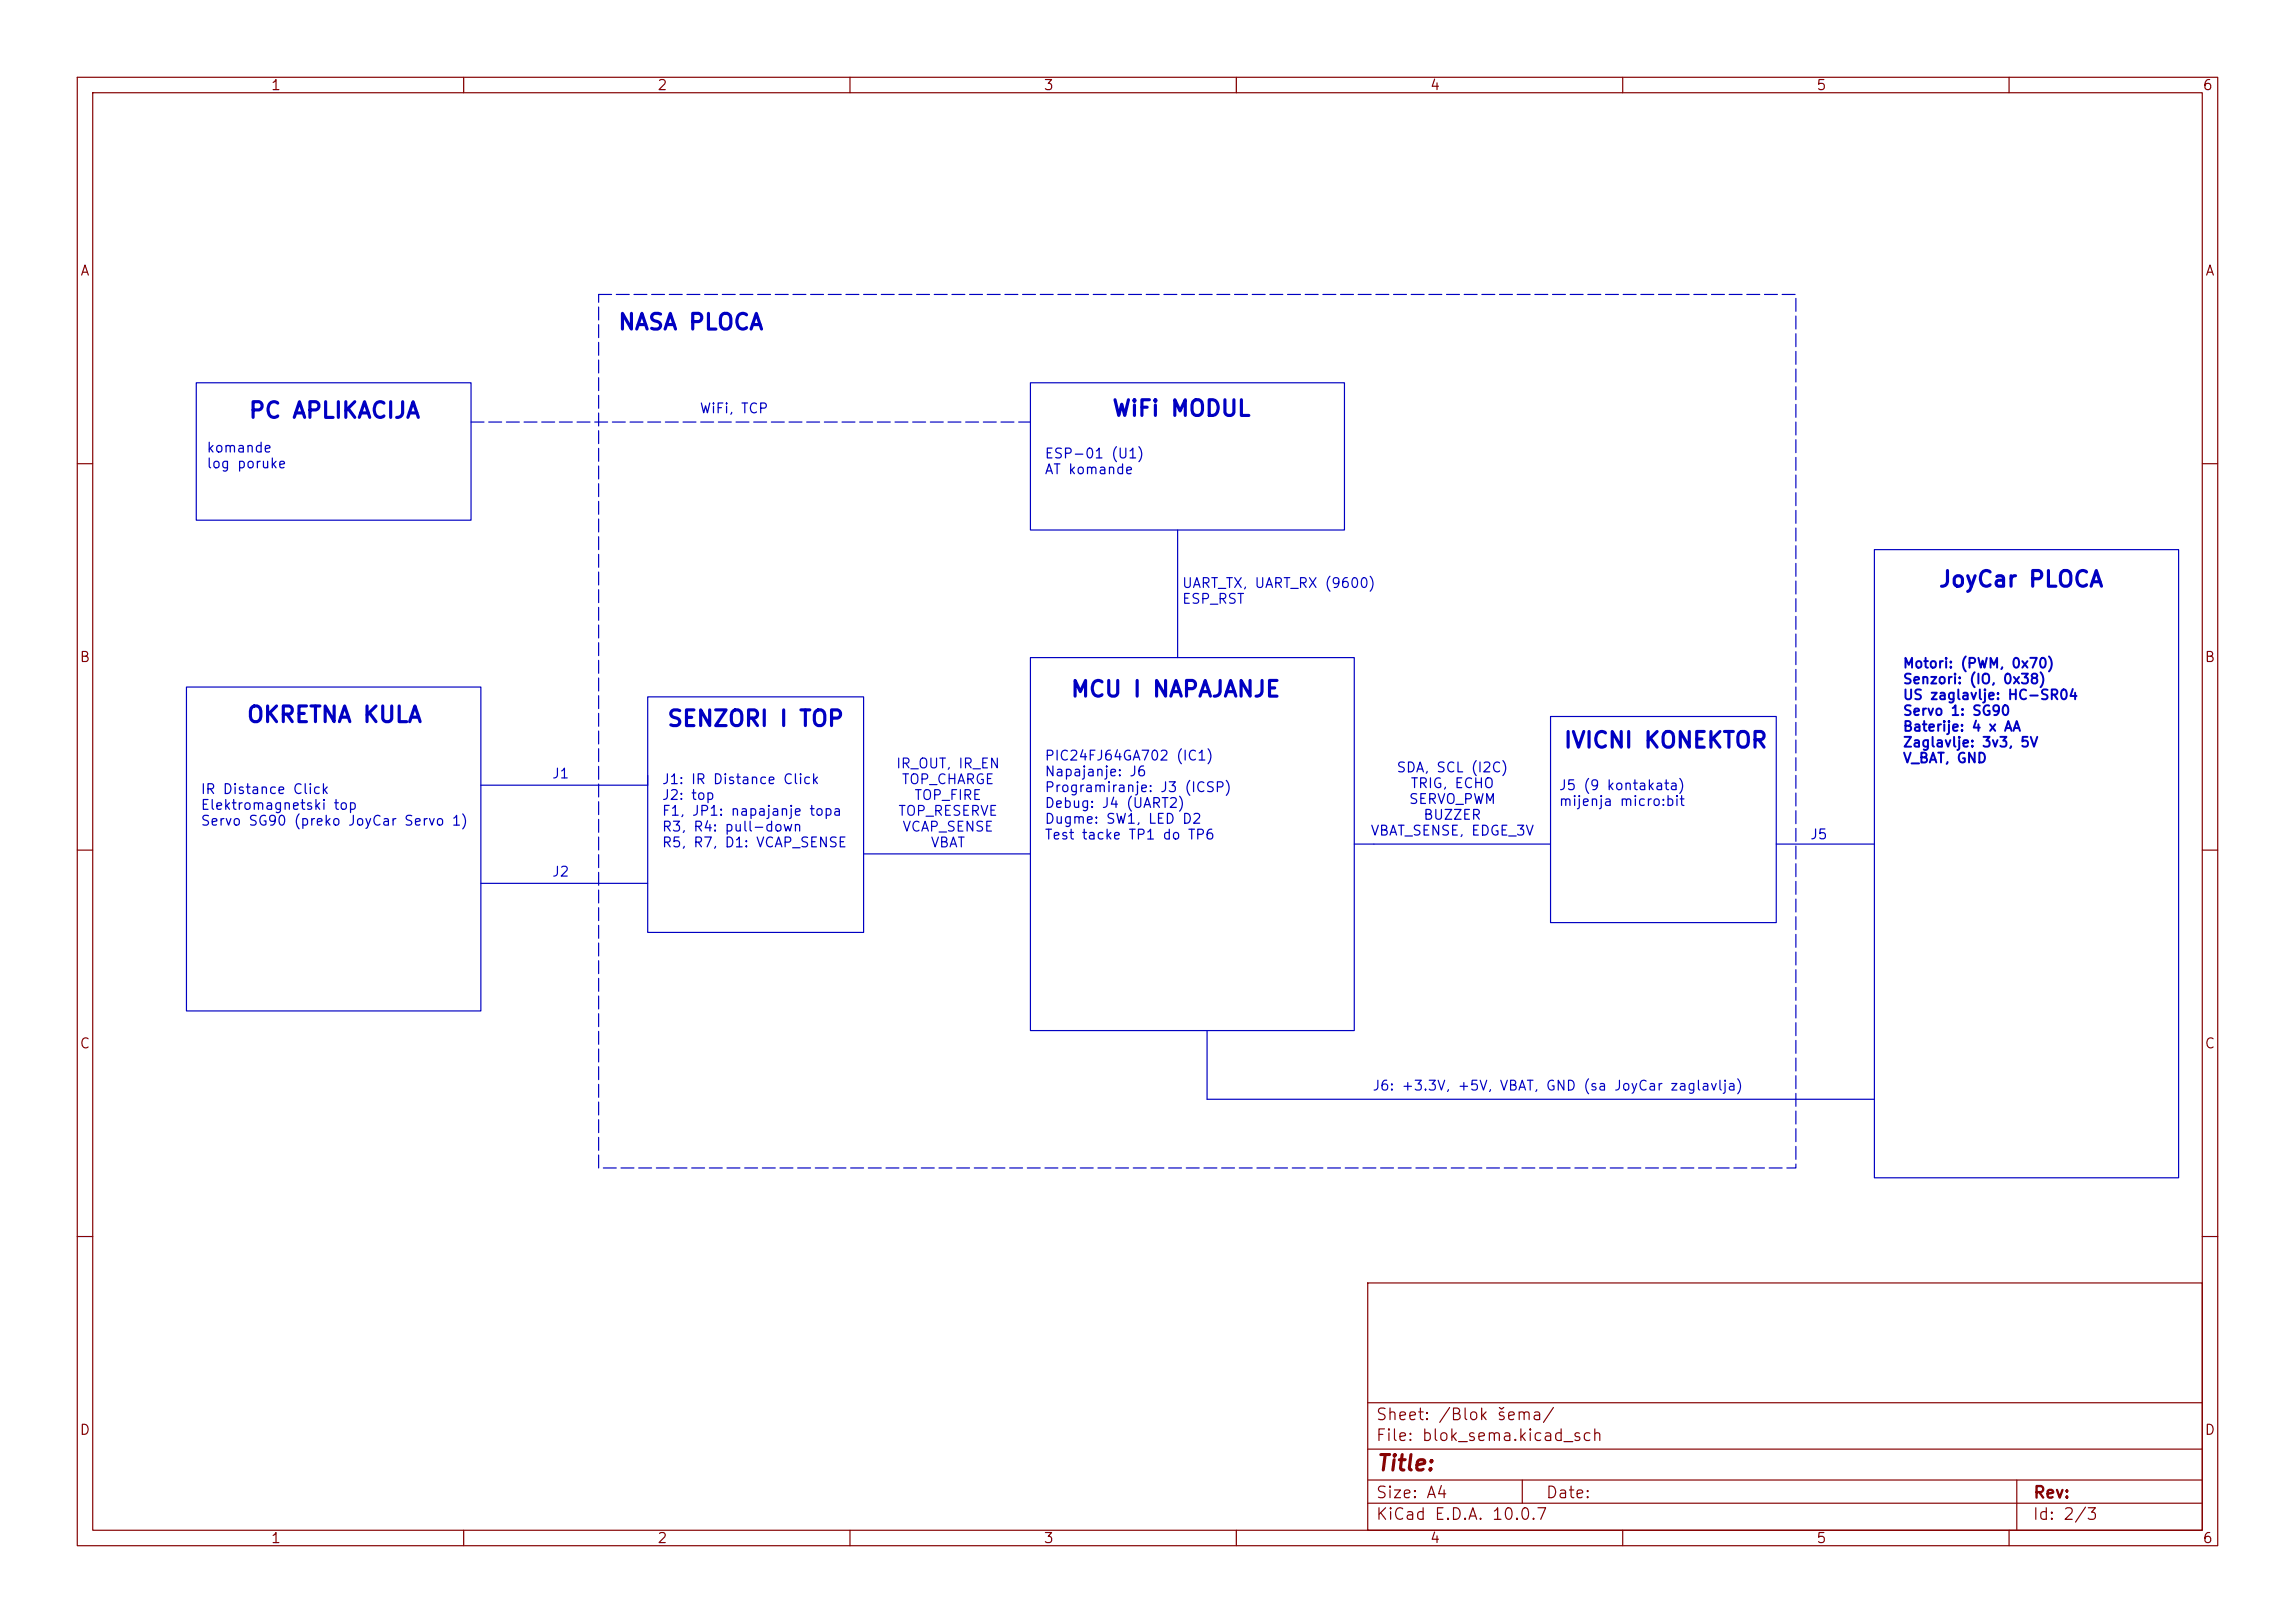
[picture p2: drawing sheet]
<svg xmlns="http://www.w3.org/2000/svg" width="297mm" height="210mm" viewBox="0 0 297 210" stroke-linecap="round" stroke-linejoin="round" font-family="sans-serif">
<defs><g id="words">
<g font-size="2" fill="#0000c2">
<text x="79.9" y="43.2">NASA PLOCA</text>
<text x="32.1" y="54.6">PC APLIKACIJA</text>
<text x="143.8" y="54.4">WiFi MODUL</text>
<text x="250.8" y="76.5">JoyCar PLOCA</text>
<text x="31.8" y="94">OKRETNA KULA</text>
<text x="86.2" y="94.5">SENZORI I TOP</text>
<text x="138.4" y="90.7">MCU I NAPAJANJE</text>
<text x="202.2" y="97.3">IVICNI KONEKTOR</text>
</g>
<text font-size="2" fill="#840000" x="178" y="190.8">Title:</text>
<g font-size="1.5" fill="#840000">
<text x="178" y="184.1">Sheet: /Blok šema/</text>
<text x="178" y="186.8">File: blok_sema.kicad_sch</text>
<text x="178" y="197">KiCad E.D.A. 10.0.7</text>
<text x="178" y="194.2">Size: A4</text>
<text x="200" y="194.2">Date:</text>
<text x="263" y="197">Id: 2/3</text>
<text x="263" y="194.2">Rev:</text>
</g>
<g font-size="1.3" fill="#840000">
<text x="35" y="12">1</text>
<text x="85" y="12">2</text>
<text x="135" y="12">3</text>
<text x="185" y="12">4</text>
<text x="235" y="12">5</text>
<text x="285" y="12">6</text>
<text x="10.3" y="36">A</text>
<text x="285.3" y="36">A</text>
<text x="10.2" y="86">B</text>
<text x="285.2" y="86">B</text>
<text x="10.2" y="136">C</text>
<text x="285.2" y="136">C</text>
<text x="10.2" y="186">D</text>
<text x="285.2" y="186">D</text>
<text x="35" y="200">1</text>
<text x="85" y="200">2</text>
<text x="135" y="200">3</text>
<text x="185" y="200">4</text>
<text x="235" y="200">5</text>
<text x="285" y="200">6</text>
</g>
<g font-size="1.3" fill="#0000c2">
<text x="90.5" y="53.8">WiFi, TCP</text>
<text x="26.6" y="58.9">komande</text>
<text x="135.1" y="59.6">ESP-01 (U1)</text>
<text x="26.6" y="60.9">log poruke</text>
<text x="135.1" y="61.7">AT komande</text>
<text x="152.9" y="76.4">UART_TX, UART_RX (9600)</text>
<text x="152.9" y="78.4">ESP_RST</text>
<text x="246.2" y="86.8">Motori: (PWM, 0x70)</text>
<text x="246.2" y="88.8">Senzori: (IO, 0x38)</text>
<text x="246.2" y="90.9">US zaglavlje: HC-SR04</text>
<text x="246.2" y="92.9">Servo 1: SG90</text>
<text x="246.2" y="95">Baterije: 4 x AA</text>
<text x="71.3" y="101">J1</text>
<text x="85.6" y="101.8">J1: IR Distance Click</text>
<text x="115.9" y="99.7">IR_OUT, IR_EN</text>
<text x="116.6" y="101.8">TOP_CHARGE</text>
<text x="135.1" y="98.7">PIC24FJ64GA702 (IC1)</text>
<text x="135.1" y="100.8">Napajanje: J6</text>
<text x="180.6" y="100.3">SDA, SCL (I2C)</text>
<text x="246.2" y="97">Zaglavlje: 3v3, 5V</text>
<text x="246.2" y="99">V_BAT, GND</text>
<text x="25.9" y="103.1">IR Distance Click</text>
<text x="25.9" y="105.1">Elektromagnetski top</text>
<text x="25.9" y="107.2">Servo SG90 (preko JoyCar Servo 1)</text>
<text x="85.6" y="103.8">J2: top</text>
<text x="85.6" y="105.9">F1, JP1: napajanje topa</text>
<text x="85.6" y="107.9">R3, R4: pull-down</text>
<text x="116.1" y="105.9">TOP_RESERVE</text>
<text x="116.7" y="107.9">VCAP_SENSE</text>
<text x="118.2" y="103.8">TOP_FIRE</text>
<text x="135.1" y="102.8">Programiranje: J3 (ICSP)</text>
<text x="135.1" y="104.9">Debug: J4 (UART2)</text>
<text x="135.1" y="106.9">Dugme: SW1, LED D2</text>
<text x="182.2" y="104.3">SERVO_PWM</text>
<text x="182.5" y="102.3">TRIG, ECHO</text>
<text x="184.1" y="106.4">BUZZER</text>
<text x="201.7" y="102.6">J5 (9 kontakata)</text>
<text x="201.7" y="104.6">mijenja micro:bit</text>
<text x="71.3" y="113.7">J2</text>
<text x="85.6" y="110">R5, R7, D1: VCAP_SENSE</text>
<text x="120.3" y="110">VBAT</text>
<text x="135.1" y="108.9">Test tacke TP1 do TP6</text>
<text x="177.3" y="108.4">VBAT_SENSE, EDGE_3V</text>
<text x="234.2" y="108.9">J5</text>
<text x="177.5" y="141.4">J6: +3.3V, +5V, VBAT, GND (sa JoyCar zaglavlja)</text>
</g>
</g></defs>
<g fill="none" stroke="#840000" stroke-width=".15">
<path d="M10 10h277v190h-277zM12 12h273v186h-273zM60 10v2M110 10v2M160 10v2M210 10v2M260 10v2M10 60h2M285 60h2M10 110h2M285 110h2M10 160h2"/>
<path d="M177 166h108v32h-108zM285 160h2M60 198v2M110 198v2M160 198v2M177 194.5h108M177 191.5h108M177 187.5h108M177 181.5h108M197 191.5v3M210 198v2M260 198v2"/>
<path d="M261 191.5v6.5"/>
</g>
<g fill="none" stroke="#0000c2" stroke-width=".15">
<path d="M25.4 49.5h35.6v17.8h-35.6zM133.3 49.5h40.7v19.1h-40.7zM152.4 68.6v16.5M242.6 71.1h39.3v81.3h-39.3zM24.1 88.9h38.1v41.9h-38.1zM83.8 90.2h28v30.5h-28zM133.3 85.1h42v48.3h-42zM200.7 92.7h29.2v26.7h-29.2zM62.2 114.3h21.6M83.8 100.3v1.3h-21.6M111.8 110.5h21.5M175.3 109.2h25.4"/>
<path d="M229.9 109.2h12.7M156.2 133.4v8.8h86.4"/>
</g>
<path d="M77.5 38.1h154.9v113h-154.9zM61 54.6h72.3" fill="none" stroke="#0000c2" stroke-width=".15" stroke-dasharray="1.7 .6"/>
<use href="#words"/>
</svg>
